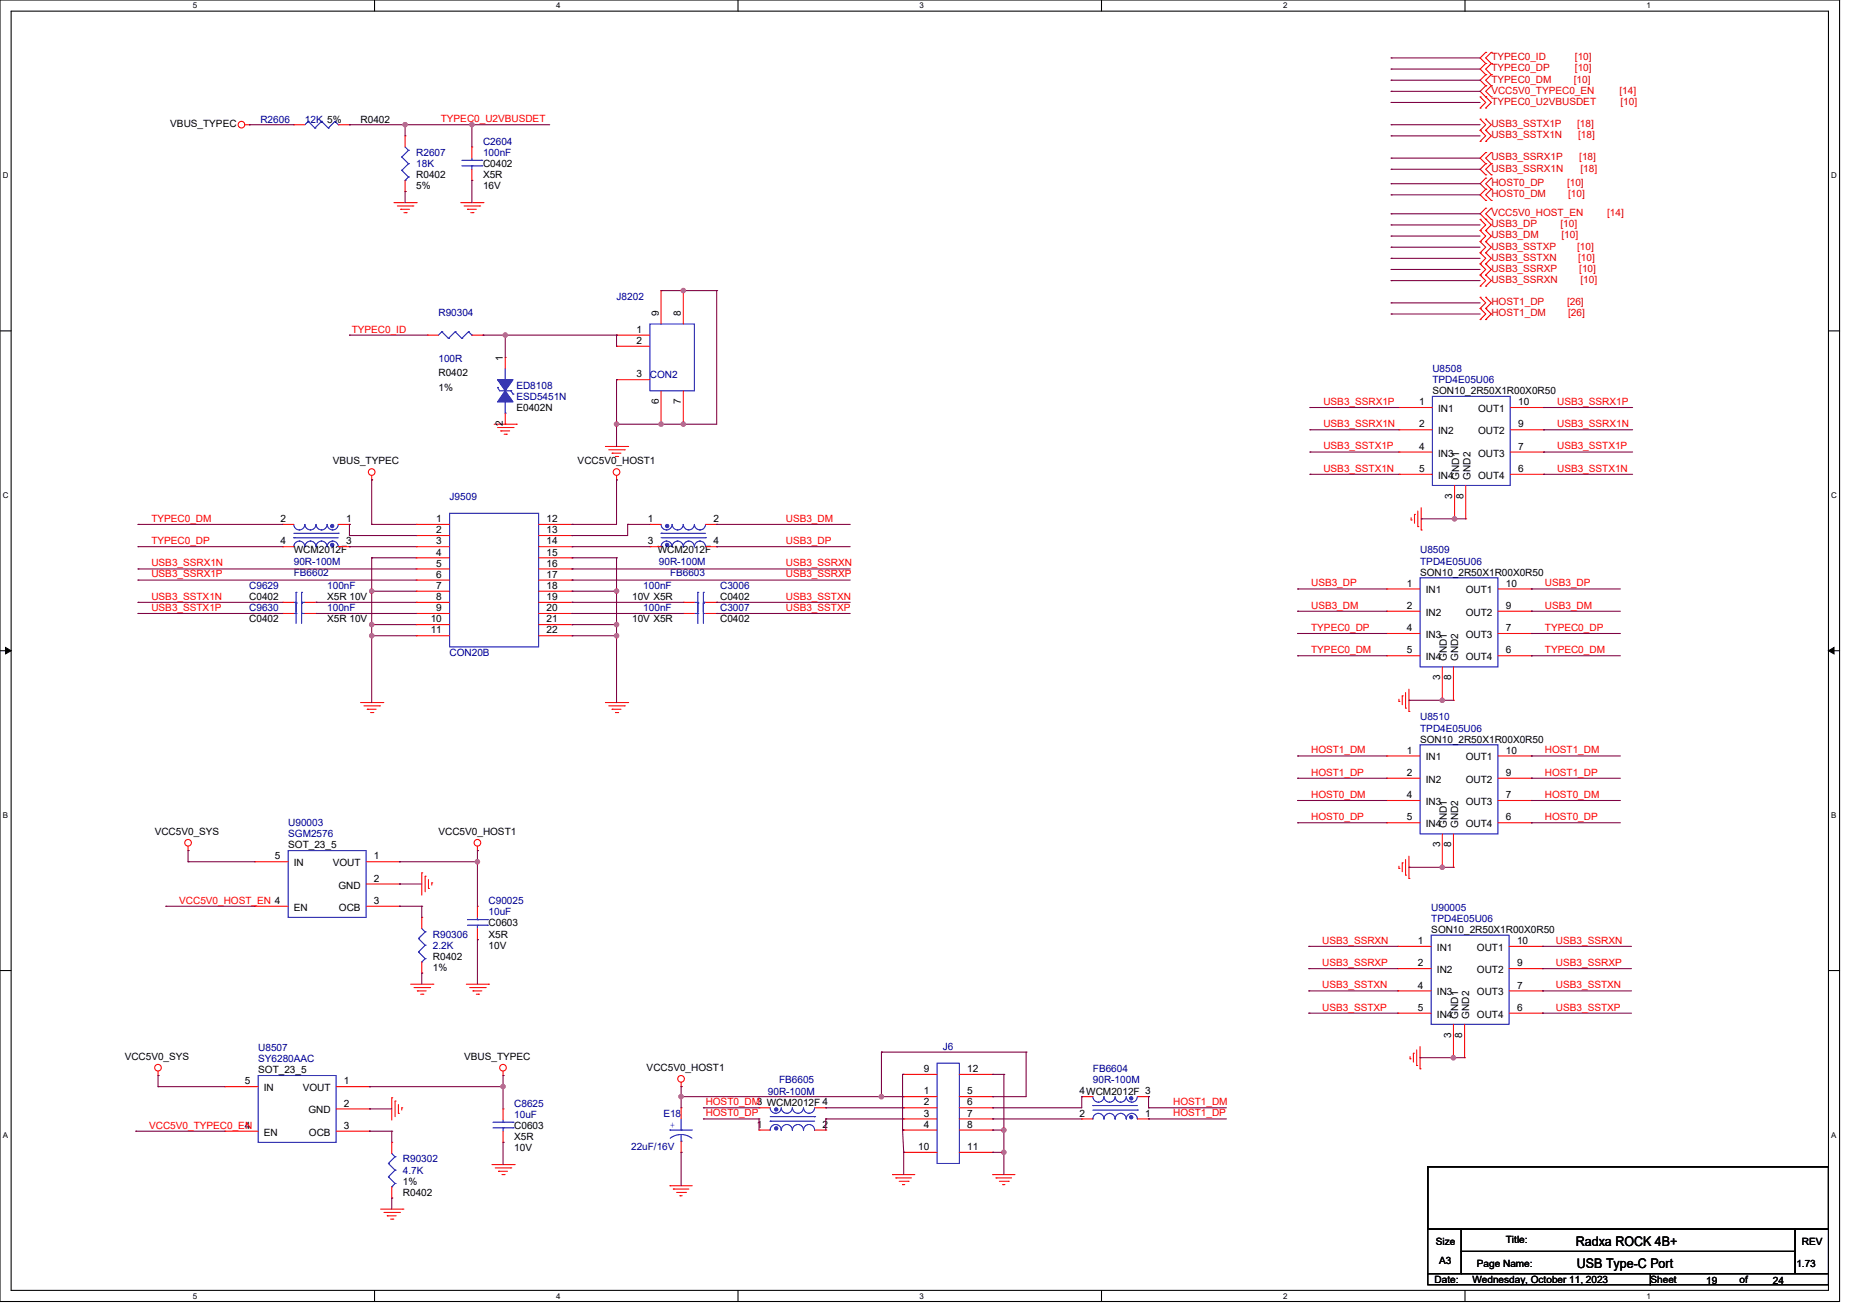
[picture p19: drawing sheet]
<svg xmlns="http://www.w3.org/2000/svg" width="297mm" height="210mm" viewBox="0 0 297 210" stroke-linecap="round" stroke-linejoin="round" font-family="sans-serif">
<defs><g id="words">
<g font-size="2.1">
<text x="251.8" y="198.9">Radxa ROCK 4B+</text>
<text x="251.9" y="202.5">USB Type-C Port</text>
</g>
<g font-size="1.6" fill="#d50000">
<text x="238.3" y="11.4">TYPEC0_DP</text>
<text x="238.3" y="9.6">TYPEC0_ID</text>
<text x="251.6" y="9.6">[10]</text>
<text x="251.6" y="11.4">[10]</text>
<text x="238.3" y="13.2">TYPEC0_DM</text>
<text x="238.3" y="15">VCC5V0_TYPEC0_EN</text>
<text x="238.3" y="16.7">TYPEC0_U2VBUSDET</text>
<text x="251.4" y="13.2">[10]</text>
<text x="258.7" y="15">[14]</text>
<text x="258.9" y="16.7">[10]</text>
<text x="238.3" y="22.1">USB3_SSTX1N</text>
<text x="238.3" y="20.3">USB3_SSTX1P</text>
<text x="252" y="20.3">[18]</text>
<text x="252.1" y="22.1">[18]</text>
<text x="238.3" y="25.6">USB3_SSRX1P</text>
<text x="238.3" y="27.4">USB3_SSRX1N</text>
<text x="238.3" y="29.7">HOST0_DP</text>
<text x="250.4" y="29.7">[10]</text>
<text x="252.3" y="25.6">[18]</text>
<text x="252.5" y="27.4">[18]</text>
<text x="238.3" y="34.5">VCC5V0_HOST_EN</text>
<text x="238.3" y="31.5">HOST0_DM</text>
<text x="250.5" y="31.5">[10]</text>
<text x="256.8" y="34.5">[14]</text>
<text x="238.3" y="41.6">USB3_SSTXN</text>
<text x="238.3" y="39.8">USB3_SSTXP</text>
<text x="238.3" y="38.1">USB3_DM</text>
<text x="238.3" y="36.3">USB3_DP</text>
<text x="249.3" y="36.3">[10]</text>
<text x="249.5" y="38.1">[10]</text>
<text x="252" y="39.8">[10]</text>
<text x="252.1" y="41.6">[10]</text>
<text x="238.3" y="45.2">USB3_SSRXN</text>
<text x="238.3" y="43.4">USB3_SSRXP</text>
<text x="252.3" y="43.4">[10]</text>
<text x="252.5" y="45.2">[10]</text>
<text x="238.3" y="50.5">HOST1_DM</text>
<text x="238.3" y="48.7">HOST1_DP</text>
<text x="250.4" y="48.7">[26]</text>
<text x="250.5" y="50.5">[26]</text>
</g>
<g font-size="1.6">
<text x="27.2" y="20.3">VBUS_TYPEC</text>
<text x="57.6" y="19.6">R0402</text>
<text x="66.5" y="28.5">R0402</text>
<text x="77.2" y="26.7">C0402</text>
<text x="77.2" y="28.5">X5R</text>
<text x="66.5" y="30.2">5%</text>
<text x="77.2" y="30.2">16V</text>
<text x="101.7" y="53.2">1</text>
<text x="105.2" y="50.5" transform="rotate(-90 105.2 50.5)">9</text>
<text x="108.8" y="50.5" transform="rotate(-90 108.8 50.5)">8</text>
<text x="80.3" y="57.6" transform="rotate(-90 80.3 57.6)">1</text>
<text x="101.7" y="54.9">2</text>
<text x="70.1" y="60.1">R0402</text>
<text x="70.1" y="62.4">1%</text>
<text x="82.5" y="65.6">E0402N</text>
<text x="101.7" y="60.3">3</text>
<text x="105.2" y="64.5" transform="rotate(-90 105.2 64.5)">6</text>
<text x="108.8" y="64.5" transform="rotate(-90 108.8 64.5)">7</text>
<text x="226.7" y="64.7">1</text>
<text x="228.9" y="63">SON10_2R50X1R00X0R50</text>
<text x="229.7" y="65.8">IN1</text>
<text x="236.1" y="65.8">OUT1</text>
<text x="242.5" y="64.7">10</text>
<text x="80.3" y="68.1" transform="rotate(-90 80.3 68.1)">2</text>
<text x="226.7" y="68.3">2</text>
<text x="226.7" y="71.8">4</text>
<text x="229.7" y="69.4">IN2</text>
<text x="236.1" y="69.4">OUT2</text>
<text x="242.5" y="71.8">7</text>
<text x="242.5" y="68.3">9</text>
<text x="53.2" y="74.2">VBUS_TYPEC</text>
<text x="92.3" y="74.2">VCC5V0_HOST1</text>
<text x="226.7" y="75.4">5</text>
<text x="229.7" y="72.9">IN3</text>
<text x="229.7" y="76.5">IN4</text>
<text x="233.1" y="76.6" transform="rotate(-90 233.1 76.6)">GND1</text>
<text x="234.9" y="76.6" transform="rotate(-90 234.9 76.6)">GND2</text>
<text x="236.1" y="76.5">OUT4</text>
<text x="236.1" y="72.9">OUT3</text>
<text x="242.5" y="75.4">6</text>
<text x="44.8" y="83.4">2</text>
<text x="55.3" y="83.4">1</text>
<text x="69.7" y="83.4">1</text>
<text x="87.3" y="83.4">12</text>
<text x="103.5" y="83.4">1</text>
<text x="114" y="83.4">2</text>
<text x="232" y="79.7" transform="rotate(-90 232 79.7)">3</text>
<text x="233.8" y="79.7" transform="rotate(-90 233.8 79.7)">8</text>
<text x="44.8" y="86.9">4</text>
<text x="46.9" y="88.4">WCM2012F</text>
<text x="55.3" y="86.9">3</text>
<text x="69.7" y="85.2">2</text>
<text x="69.7" y="86.9">3</text>
<text x="69.7" y="88.7">4</text>
<text x="87.3" y="85.2">13</text>
<text x="87.3" y="86.9">14</text>
<text x="87.3" y="88.7">15</text>
<text x="103.5" y="86.9">3</text>
<text x="105.1" y="88.4">WCM2012F</text>
<text x="114" y="86.9">4</text>
<text x="39.8" y="95.9">C0402</text>
<text x="52.3" y="95.9">X5R 10V</text>
<text x="69.7" y="90.5">5</text>
<text x="69.7" y="92.3">6</text>
<text x="69.7" y="94">7</text>
<text x="69.7" y="95.8">8</text>
<text x="87.3" y="90.5">16</text>
<text x="87.3" y="92.3">17</text>
<text x="87.3" y="94">18</text>
<text x="87.3" y="95.8">19</text>
<text x="101" y="95.9">10V X5R</text>
<text x="115.1" y="95.9">C0402</text>
<text x="224.8" y="93.7">1</text>
<text x="226.9" y="91.9">SON10_2R50X1R00X0R50</text>
<text x="227.8" y="94.8">IN1</text>
<text x="234.2" y="94.8">OUT1</text>
<text x="240.6" y="93.7">10</text>
<text x="39.8" y="99.4">C0402</text>
<text x="52.3" y="99.4">X5R 10V</text>
<text x="68.8" y="99.4">10</text>
<text x="68.8" y="101.2">11</text>
<text x="69.7" y="97.6">9</text>
<text x="87.3" y="97.6">20</text>
<text x="87.3" y="99.4">21</text>
<text x="87.3" y="101.2">22</text>
<text x="101" y="99.4">10V X5R</text>
<text x="115.1" y="99.4">C0402</text>
<text x="224.8" y="97.2">2</text>
<text x="224.8" y="100.8">4</text>
<text x="227.8" y="98.3">IN2</text>
<text x="227.8" y="101.9">IN3</text>
<text x="234.2" y="101.9">OUT3</text>
<text x="234.2" y="98.3">OUT2</text>
<text x="240.6" y="100.8">7</text>
<text x="240.6" y="97.2">9</text>
<text x="224.8" y="104.4">5</text>
<text x="227.8" y="105.4">IN4</text>
<text x="231.2" y="105.6" transform="rotate(-90 231.2 105.6)">GND1</text>
<text x="232.9" y="105.6" transform="rotate(-90 232.9 105.6)">GND2</text>
<text x="234.2" y="105.4">OUT4</text>
<text x="240.6" y="104.4">6</text>
<text x="230.1" y="108.6" transform="rotate(-90 230.1 108.6)">3</text>
<text x="231.8" y="108.6" transform="rotate(-90 231.8 108.6)">8</text>
<text x="226.9" y="118.6">SON10_2R50X1R00X0R50</text>
<text x="224.8" y="120.4">1</text>
<text x="224.8" y="123.9">2</text>
<text x="227.8" y="121.4">IN1</text>
<text x="227.8" y="125">IN2</text>
<text x="234.2" y="125">OUT2</text>
<text x="234.2" y="121.4">OUT1</text>
<text x="240.6" y="123.9">9</text>
<text x="240.6" y="120.4">10</text>
<text x="224.8" y="127.5">4</text>
<text x="224.8" y="131">5</text>
<text x="227.8" y="128.6">IN3</text>
<text x="234.2" y="128.6">OUT3</text>
<text x="240.6" y="131">6</text>
<text x="240.6" y="127.5">7</text>
<text x="24.7" y="133.4">VCC5V0_SYS</text>
<text x="43.9" y="137.2">5</text>
<text x="46.1" y="135.5">SOT_23_5</text>
<text x="59.7" y="137.2">1</text>
<text x="70.1" y="133.4">VCC5V0_HOST1</text>
<text x="227.8" y="132.1">IN4</text>
<text x="230.1" y="135.3" transform="rotate(-90 230.1 135.3)">3</text>
<text x="231.2" y="132.3" transform="rotate(-90 231.2 132.3)">GND1</text>
<text x="231.8" y="135.3" transform="rotate(-90 231.8 135.3)">8</text>
<text x="232.9" y="132.3" transform="rotate(-90 232.9 132.3)">GND2</text>
<text x="234.2" y="132.1">OUT4</text>
<text x="46.9" y="138.3">IN</text>
<text x="53.2" y="138.3">VOUT</text>
<text x="54.1" y="141.9">GND</text>
<text x="59.7" y="140.8">2</text>
<text x="46.9" y="145.4">EN</text>
<text x="54.1" y="145.4">OCB</text>
<text x="59.7" y="144.4">3</text>
<text x="78.1" y="147.9">C0603</text>
<text x="78.1" y="149.7">X5R</text>
<text x="228.7" y="149">SON10_2R50X1R00X0R50</text>
<text x="69.2" y="153.3">R0402</text>
<text x="69.2" y="155.1">1%</text>
<text x="78.1" y="151.5">10V</text>
<text x="226.5" y="150.8">1</text>
<text x="226.5" y="154.3">2</text>
<text x="229.6" y="151.9">IN1</text>
<text x="229.6" y="155.4">IN2</text>
<text x="236" y="155.4">OUT2</text>
<text x="236" y="151.9">OUT1</text>
<text x="242.4" y="154.3">9</text>
<text x="242.4" y="150.8">10</text>
<text x="226.5" y="157.9">4</text>
<text x="226.5" y="161.4">5</text>
<text x="229.6" y="159">IN3</text>
<text x="236" y="159">OUT3</text>
<text x="242.4" y="161.4">6</text>
<text x="242.4" y="157.9">7</text>
<text x="229.6" y="162.5">IN4</text>
<text x="231.8" y="165.7" transform="rotate(-90 231.8 165.7)">3</text>
<text x="232.9" y="162.7" transform="rotate(-90 232.9 162.7)">GND1</text>
<text x="233.6" y="165.7" transform="rotate(-90 233.6 165.7)">8</text>
<text x="234.7" y="162.7" transform="rotate(-90 234.7 162.7)">GND2</text>
<text x="236" y="162.5">OUT4</text>
<text x="19.9" y="169.3">VCC5V0_SYS</text>
<text x="39.1" y="173.2">5</text>
<text x="41.3" y="171.4">SOT_23_5</text>
<text x="55" y="173.2">1</text>
<text x="74.2" y="169.3">VBUS_TYPEC</text>
<text x="103.3" y="171.1">VCC5V0_HOST1</text>
<text x="147.6" y="171.2">9</text>
<text x="154.5" y="171.2">12</text>
<text x="42.1" y="174.3">IN</text>
<text x="48.4" y="174.3">VOUT</text>
<text x="49.3" y="177.8">GND</text>
<text x="55" y="176.7">2</text>
<text x="147.6" y="174.8">1</text>
<text x="147.6" y="176.5">2</text>
<text x="147.6" y="178.3">3</text>
<text x="154.5" y="174.8">5</text>
<text x="154.5" y="176.5">6</text>
<text x="154.5" y="178.3">7</text>
<text x="172.5" y="178.3">2</text>
<text x="172.5" y="174.8">4WCM2012F 3</text>
<text x="183" y="178.3">1</text>
<text x="39.1" y="180.3">4</text>
<text x="42.1" y="181.4">EN</text>
<text x="49.4" y="181.4">OCB</text>
<text x="55" y="180.3">3</text>
<text x="82.2" y="180.3">C0603</text>
<text x="82.2" y="182.1">X5R</text>
<text x="82.2" y="183.9">10V</text>
<text x="120.9" y="180.1">1</text>
<text x="131.4" y="180.1">2</text>
<text x="146.7" y="183.7">10</text>
<text x="147.6" y="180.1">4</text>
<text x="154.5" y="180.1">8</text>
<text x="154.5" y="183.7">11</text>
<text x="64.4" y="191">R0402</text>
<text x="64.4" y="189.2">1%</text>
<text x="229.4" y="198.8">Size</text>
<text x="229.9" y="201.8">A3</text>
<text x="236" y="202.4">Page Name:</text>
<text x="240.6" y="198.4">Title:</text>
<text x="287" y="202.4">1.73</text>
<text x="287.9" y="198.8">REV</text>
<text x="229.2" y="204.8">Date:</text>
<text x="235.2" y="204.8">Wednesday, October 11, 2023</text>
<text x="263.7" y="204.8">Sheet</text>
<text x="272.6" y="205">19</text>
<text x="277.9" y="204.8">of</text>
<text x="283.3" y="205">24</text>
</g>
<g font-size="1.6" fill="#000080">
<text x="41.6" y="19.6">R2606</text>
<text x="48.7" y="19.6">12K 5%</text>
<text x="77.2" y="23.1">C2604</text>
<text x="66.5" y="24.9">R2607</text>
<text x="66.5" y="26.7">18K</text>
<text x="77.2" y="24.9">100nF</text>
<text x="98.5" y="47.8">J8202</text>
<text x="70.1" y="50.5">R90304</text>
<text x="70.1" y="57.8">100R</text>
<text x="228.9" y="59.4">U8508</text>
<text x="82.5" y="62.1">ED8108</text>
<text x="82.5" y="63.9">ESD5451N</text>
<text x="103.8" y="60.3">CON2</text>
<text x="228.9" y="61.2">TPD4E05U06</text>
<text x="71.8" y="79.9">J9509</text>
<text x="226.9" y="88.4">U8509</text>
<text x="39.8" y="94.1">C9629</text>
<text x="46.9" y="91.9">FB6602</text>
<text x="46.9" y="90.2">90R-100M</text>
<text x="52.3" y="94.1">100nF</text>
<text x="102.8" y="94.1">100nF</text>
<text x="105.3" y="90.2">90R-100M</text>
<text x="107" y="91.9">FB6603</text>
<text x="115.1" y="94.1">C3006</text>
<text x="226.9" y="90.2">TPD4E05U06</text>
<text x="39.8" y="97.6">C9630</text>
<text x="52.3" y="97.6">100nF</text>
<text x="102.8" y="97.6">100nF</text>
<text x="115.1" y="97.6">C3007</text>
<text x="71.8" y="104.7">CON20B</text>
<text x="226.9" y="115.1">U8510</text>
<text x="226.9" y="116.8">TPD4E05U06</text>
<text x="46.1" y="131.9">U90003</text>
<text x="46.1" y="133.7">SGM2576</text>
<text x="78.1" y="144.4">C90025</text>
<text x="78.1" y="146.2">10uF</text>
<text x="228.7" y="145.5">U90005</text>
<text x="228.7" y="147.2">TPD4E05U06</text>
<text x="41.3" y="167.9">U8507</text>
<text x="150.6" y="167.7">J6</text>
<text x="41.3" y="169.6">SY6280AAC</text>
<text x="124.5" y="173">FB6605</text>
<text x="174.6" y="171.2">FB6604</text>
<text x="174.6" y="173">90R-100M</text>
<text x="82.2" y="176.8">C8625</text>
<text x="82.2" y="178.5">10uF</text>
<text x="106" y="178.4">E18</text>
<text x="122.7" y="174.8">90R-100M</text>
<text x="64.4" y="185.6">R90302</text>
<text x="100.8" y="183.7">22uF/16V</text>
<text x="64.4" y="187.4">4.7K</text>
</g>
<g font-size="1.6" fill="#f00">
<text x="70.4" y="19.5">TYPEC0_U2VBUSDET</text>
<text x="56.2" y="53.1">TYPEC0_ID</text>
<text x="211.4" y="64.7">USB3_SSRX1P</text>
<text x="248.8" y="64.7">USB3_SSRX1P</text>
<text x="211.4" y="68.2">USB3_SSRX1N</text>
<text x="211.4" y="71.8">USB3_SSTX1P</text>
<text x="248.8" y="68.2">USB3_SSRX1N</text>
<text x="248.8" y="71.8">USB3_SSTX1P</text>
<text x="211.4" y="75.3">USB3_SSTX1N</text>
<text x="248.8" y="75.3">USB3_SSTX1N</text>
<text x="24.2" y="83.3">TYPEC0_DM</text>
<text x="125.5" y="83.3">USB3_DM</text>
<text x="24.2" y="86.9">TYPEC0_DP</text>
<text x="125.5" y="86.9">USB3_DP</text>
<text x="24.2" y="90.4">USB3_SSRX1N</text>
<text x="24.2" y="92.2">USB3_SSRX1P</text>
<text x="24.2" y="95.8">USB3_SSTX1N</text>
<text x="125.5" y="90.4">USB3_SSRXN</text>
<text x="125.5" y="92.2">USB3_SSRXP</text>
<text x="125.5" y="95.8">USB3_SSTXN</text>
<text x="209.5" y="93.6">USB3_DP</text>
<text x="246.8" y="93.6">USB3_DP</text>
<text x="24.2" y="97.6">USB3_SSTX1P</text>
<text x="125.5" y="97.6">USB3_SSTXP</text>
<text x="209.5" y="97.2">USB3_DM</text>
<text x="209.5" y="100.8">TYPEC0_DP</text>
<text x="246.8" y="97.2">USB3_DM</text>
<text x="246.8" y="100.8">TYPEC0_DP</text>
<text x="209.5" y="104.3">TYPEC0_DM</text>
<text x="246.8" y="104.3">TYPEC0_DM</text>
<text x="209.5" y="123.9">HOST1_DP</text>
<text x="209.5" y="120.3">HOST1_DM</text>
<text x="246.8" y="123.9">HOST1_DP</text>
<text x="246.8" y="120.3">HOST1_DM</text>
<text x="209.5" y="127.4">HOST0_DM</text>
<text x="209.5" y="131">HOST0_DP</text>
<text x="246.8" y="127.4">HOST0_DM</text>
<text x="246.8" y="131">HOST0_DP</text>
<text x="28.6" y="144.3">VCC5V0_HOST_EN 4</text>
<text x="211.3" y="154.3">USB3_SSRXP</text>
<text x="211.3" y="150.7">USB3_SSRXN</text>
<text x="248.6" y="154.3">USB3_SSRXP</text>
<text x="248.6" y="150.7">USB3_SSRXN</text>
<text x="211.3" y="157.8">USB3_SSTXN</text>
<text x="211.3" y="161.4">USB3_SSTXP</text>
<text x="248.6" y="157.8">USB3_SSTXN</text>
<text x="248.6" y="161.4">USB3_SSTXP</text>
<text x="112.7" y="176.5">HOST0_DM3 WCM2012F 4</text>
<text x="112.7" y="178.3">HOST0_DP</text>
<text x="187.4" y="176.5">HOST1_DM</text>
<text x="187.4" y="178.3">HOST1_DP</text>
<text x="23.8" y="180.2">VCC5V0_TYPEC0_EN</text>
</g>
<g font-size="1.6" fill="#00007f">
<text x="69.2" y="149.7">R90306</text>
<text x="69.2" y="151.5">2.2K</text>
</g>
<text font-size="1.6" fill="#00f" x="107" y="180.1">+</text>
<g font-size="1.3">
<text x="30.8" y="1.3">5</text>
<text x="88.9" y="1.3">4</text>
<text x="146.9" y="1.3">3</text>
<text x="205" y="1.3">2</text>
<text x="263.1" y="1.3">1</text>
<text x=".4" y="28.5">D</text>
<text x="292.5" y="28.5">D</text>
<text x=".4" y="79.5">C</text>
<text x="292.5" y="79.5">C</text>
<text x=".4" y="130.6">B</text>
<text x="292.5" y="130.6">B</text>
<text x=".4" y="181.7">A</text>
<text x="292.5" y="181.7">A</text>
<text x="30.8" y="207.4">5</text>
<text x="88.9" y="207.4">4</text>
<text x="146.9" y="207.4">3</text>
<text x="205" y="207.4">2</text>
<text x="263.1" y="207.4">1</text>
</g>
</g></defs>
<path d="M0 0h293.9v207.8h-293.9zM1.8 1.8h290.3v204.3h-290.3z" fill="none" stroke="#000" stroke-width=".17"/>
<g fill="#fff">
<path d="M30.8 .2h.7v1.4h-.7z"/>
<path d="M30.8 206.2h.7v1.5h-.7z"/>
</g>
<path d="M59.8 0v1.8M59.8 206.1v1.7" fill="none" stroke="#000" stroke-width=".17"/>
<g fill="#fff">
<path d="M88.9 .2h.7v1.4h-.7z"/>
<path d="M88.9 206.2h.7v1.5h-.7z"/>
</g>
<path d="M117.9 0v1.8M117.9 206.1v1.7" fill="none" stroke="#000" stroke-width=".17"/>
<g fill="#fff">
<path d="M146.9 .2h.7v1.4h-.7z"/>
<path d="M146.9 206.2h.7v1.5h-.7z"/>
</g>
<path d="M176 0v1.8M176 206.1v1.7" fill="none" stroke="#000" stroke-width=".17"/>
<g fill="#fff">
<path d="M205 .2h.7v1.4h-.7z"/>
<path d="M205 206.2h.7v1.5h-.7z"/>
</g>
<path d="M234.1 0v1.8M234.1 206.1v1.7" fill="none" stroke="#000" stroke-width=".17"/>
<g fill="#fff">
<path d="M263.1 .2h.7v1.4h-.7z"/>
<path d="M263.1 206.2h.7v1.5h-.7z"/>
<path d="M.4 27.3h1v1.4h-1z"/>
<path d="M292.6 27.3h.9v1.4h-.9z"/>
<path d="M.4 78.4h1v1.4h-1z"/>
<path d="M292.6 78.4h.9v1.4h-.9z"/>
</g>
<path d="M0 52.8h1.8M292.1 52.8h1.8" fill="none" stroke="#000" stroke-width=".17"/>
<g fill="#fff">
<path d="M.4 129.4h.9v1.5h-.9z"/>
<path d="M292.6 129.4h.8v1.5h-.8z"/>
</g>
<path d="M0 103.9h1.8M292.1 103.9h1.8" fill="none" stroke="#000" stroke-width=".17"/>
<path d="M.9 103.4l.9 .5-.9 .5zM292.1 103.9l.9-.5v1z" fill="#000" stroke="#000" stroke-width=".16"/>
<g fill="#fff">
<path d="M.4 180.5h.9v1.4h-.9z"/>
<path d="M292.6 180.5h.8v1.4h-.8z"/>
</g>
<path d="M0 155h1.8M292.1 155h1.8M228.1 186.3h64v10h-64zM228.1 196.3h5.3v7.1h-5.3zM233.4 196.3h53.4v3.5h-53.4zM233.4 199.8h53.4v3.6h-53.4zM286.8 196.3h5.3v7.1h-5.3zM228.1 203.4h35.6v1.8h-35.6zM263.7 203.4h28.4v1.8h-28.4z" fill="none" stroke="#000" stroke-width=".17"/>
<g fill="none" stroke="#f00" stroke-width=".17">
<path d="M39.1 19.9h.7M39.8 19.9h.1M46.9 19.9h.1M46.9 19.9h1.8M54 19.9h1.8M55.8 19.9h.1M62.9 32.4h3.6M63.5 32.9h2.5M64 33.4h.1M64 33.4h1.4M64.5 34h.4M64.7 21.7h.1"/>
<path d="M64.7 30.6h.1M64.7 21.7v1.8M64.7 28.8v1.8M64.9 34h.1M66 32.9h.1M66.5 32.4h.1M73.6 32.4h3.6M74.1 32.9h2.5M74.7 33.4h.1M74.7 33.4h1.4M75.2 34h.4M75.4 23.5h.1"/>
<path d="M75.4 28.8h.1M75.4 23.5v1.8M75.4 27v1.8M75.6 34h.1M76.6 32.9h.1M77.2 32.4h.1M68.3 53.5h.1M68.3 53.5h1.8M75.4 53.5h1.8M77.2 53.5h.1M80.7 57.1h.1M80.7 57.1v1.8"/>
<path d="M98.5 53.5h.1M98.5 55.3h.1M98.5 53.5h5.3M98.5 55.3h5.3M105.6 46.4h.1M105.6 46.4v5.3M109.2 46.4h.1M109.2 46.4v5.3M59.4 76.6h.1M59.4 75.9v.7M78.9 67.7h3.6M79.5 68.3h2.5"/>
<path d="M80 68.8h.1M80 68.8h1.4M80.5 69.3h.4M80.7 67.7h.1M80.7 66v1.7M80.9 69.3h.1M82 68.3h.1M82.5 67.7h.1M96.7 71.3h3.6M97.3 71.8h2.4M97.8 72.4h.1M97.8 72.4h1.4"/>
<path d="M98.3 72.9h.4M98.5 76.6h.1M98.5 60.6h.1M98.5 75.9v.7M98.5 60.6h5.3M98.7 72.9h.1M99.7 71.8h.1M100.3 71.3h.1M105.6 67.7h.1M105.6 62.4v5.3M109.2 67.7h.1M109.2 62.4v5.3"/>
<path d="M223.5 65.1h.1M223.5 68.6h.1M223.5 72.2h.1M223.5 75.7h.1M223.5 65.1h5.3M223.5 68.6h5.3M223.5 72.2h5.3M223.5 75.7h5.3M232.4 77.5v5.4M234.2 77.5v5.4M241.3 65.1h5.3M241.3 68.6h5.3"/>
<path d="M241.3 72.2h5.3M241.3 75.7h5.3M246.6 75.7h.1M246.6 72.2h.1M246.6 68.6h.1M246.6 65.1h.1M45.2 98h.1M45.2 96.2h.1M45.2 83.7h.1M45.2 87.3h.1M45.2 83.7h1.7M45.2 87.3h1.7"/>
<path d="M45.2 96.2h1.7M45.2 98h1.7M48.7 96.2h1.8M48.7 98h1.8M50.5 98h.1M50.5 96.2h.1M54 83.7h1.8M54 87.3h1.8M55.8 83.7h.1M55.8 87.3h.1M66.5 83.7h.1M66.5 85.5h.1"/>
<path d="M66.5 87.3h.1M66.5 89.1h.1M66.5 90.9h.1M66.5 92.6h.1M66.5 94.4h.1M66.5 96.2h.1M66.5 98h.1M66.5 99.7h.1M66.5 83.7h5.3M66.5 87.3h5.3M66.5 85.5h5.3M66.5 89.1h5.3"/>
<path d="M66.5 90.9h5.3M66.5 92.6h5.3M66.5 94.4h5.3M66.5 96.2h5.3M66.5 98h5.3M66.5 99.7h5.3M86.1 83.7h5.3M86.1 87.3h5.3M86.1 85.5h5.3M86.1 89.1h5.3M86.1 90.9h5.3M86.1 92.6h5.3"/>
<path d="M86.1 94.4h5.3M86.1 96.2h5.3M86.1 98h5.3M86.1 99.7h5.3M91.4 83.7h.1M91.4 85.5h.1M91.4 87.3h.1M91.4 89.1h.1M91.4 90.9h.1M91.4 92.6h.1M91.4 94.4h.1M91.4 96.2h.1"/>
<path d="M91.4 98h.1M91.4 99.7h.1M103.8 83.7h.1M103.8 87.3h.1M103.8 83.7h1.8M103.8 87.3h1.8M109.2 98h.1M109.2 96.2h.1M109.2 96.2h1.7M109.2 98h1.7M112.7 83.7h1.8M112.7 87.3h1.8"/>
<path d="M112.7 96.2h1.8M112.7 98h1.8M114.5 83.7h.1M114.5 87.3h.1M114.5 98h.1M114.5 96.2h.1M221.5 94.1h.1M221.5 97.6h.1M221.5 94.1h5.4M221.5 97.6h5.4M225.4 83h.1M225.4 82.7v.3"/>
<path d="M226 82.1h.1M226 82.1v1.5M226.5 84.1h.1M226.5 81.6v2.5M227.1 84.6h.1M227.1 81.1v3.5M232.4 82.9h.1M234.2 82.9h.1M239.3 94.1h5.4M239.3 97.6h5.4M244.7 97.6h.1M244.7 94.1h.1"/>
<path d="M57.6 112.2h3.6M58.1 112.7h2.5M58.7 113.3h.1M58.7 113.3h1.4M59.2 113.8h.4M59.6 113.8h.1M60.6 112.7h.1M61.2 112.2h.1M66.5 101.5h.1M66.5 101.5h5.3M86.1 101.5h5.3M91.4 101.5h.1"/>
<path d="M96.7 112.2h3.6M97.3 112.7h2.4M97.8 113.3h.1M97.8 113.3h1.4M98.3 113.8h.4M98.7 113.8h.1M99.7 112.7h.1M100.3 112.2h.1M221.5 101.2h.1M221.5 104.7h.1M221.5 101.2h5.4M221.5 104.7h5.4"/>
<path d="M223.5 112h.1M223.5 111.7v.3M224 111.1h.1M224 111.1v1.4M224.6 113.1h.1M224.6 110.6v2.5M225.1 113.6h.1M225.1 110.1v3.5M230.4 111.8h.1M230.4 106.5v5.3M232.2 111.8h.1M232.2 106.5v5.3"/>
<path d="M239.3 101.2h5.4M239.3 104.7h5.4M244.7 104.7h.1M244.7 101.2h.1M30 135.8h.1M30 135.1v.7M40.7 137.6h.1M40.7 137.6h5.3M58.5 137.6h5.3M63.8 137.6h.1M67.4 139.4h.1M67.4 139.4v3.6"/>
<path d="M67.9 139.9h.1M67.9 139.9v2.5M76.3 135.8h.1M76.3 135.1v.7M221.5 120.7h.1M221.5 124.3h.1M221.5 127.8h.1M221.5 131.4h.1M221.5 120.7h5.4M221.5 124.3h5.4M221.5 127.8h5.4M221.5 131.4h5.4"/>
<path d="M223.5 138.7h.1M223.5 138.3v.4M224 137.8h.1M224 137.8v1.4M224.6 139.8h.1M224.6 137.3v2.5M225.1 136.7v3.6M230.4 138.5h.1M230.4 133.2v5.3M232.2 138.5h.1M232.2 133.2v5.3M239.3 120.7h5.4"/>
<path d="M239.3 124.3h5.4M239.3 127.8h5.4M239.3 131.4h5.4M244.7 131.4h.1M244.7 127.8h.1M244.7 124.3h.1M244.7 120.7h.1M40.7 144.7h.1M40.7 144.7h5.3M58.5 144.7h5.3M58.5 141.2h5.3M63.8 144.7h.1"/>
<path d="M63.8 141.2h.1M65.6 157.2h3.6M66.1 157.7h2.5M66.7 158.2h.1M66.7 158.2h1.4M67.2 158.8h.4M67.4 146.5h.1M67.4 155.4h.1M67.4 146.5v1.8M67.4 153.6v1.8M67.6 158.8h.1M68.5 141.9h.1"/>
<path d="M68.5 140.5v1.4M68.6 157.7h.1M69 141h.1M69 141v.4M69.2 157.2h.1M74.5 157.2h3.6M75 157.7h2.5M75.6 158.2h.1M75.6 158.2h1.4M76.1 158.8h.4M76.3 144.7h.1M76.3 150.1h.1"/>
<path d="M76.3 144.7v1.8M76.3 148.3v1.8M76.5 158.8h.1M77.5 157.7h.1M78.1 157.2h.1M223.3 151.1h.1M223.3 154.7h.1M223.3 158.2h.1M223.3 158.2h5.4M223.3 151.1h5.4M223.3 154.7h5.4M225.1 140.3h.1"/>
<path d="M241.1 158.2h5.3M241.1 151.1h5.3M241.1 154.7h5.3M246.4 158.2h.1M246.4 154.7h.1M246.4 151.1h.1M25.3 171.8h.1M25.3 171v.8M35.9 173.5h.1M35.9 173.5h5.4M53.7 177.1h5.3M53.7 173.5h5.3"/>
<path d="M59 177.1h.1M59 173.5h.1M62.6 175.3h.1M62.6 175.3v3.6M63.1 175.8h.1M63.1 175.8v2.5M63.6 177.8h.1M63.6 176.4v1.4M64.2 176.9h.1M64.2 176.9v.4M80.4 171.8h.1M80.4 177.1h.1"/>
<path d="M80.4 171v.8M80.4 177.1v1.8M108.8 173.5h.1M108.8 176.9h.1M108.8 172.8v.7M108.8 176.9v1.8M121.3 176.9h.1M121.3 176.9h1.7M130.2 176.9h1.7M131.9 176.9h.1M144.4 175.1h.1M144.4 176.9h.1"/>
<path d="M144.4 178.7h.1M144.4 171.6h.1M144.4 175.1h5.3M144.4 176.9h5.3M144.4 178.7h5.3M144.4 171.6h5.3M153.3 175.1h5.3M153.3 176.9h5.3M153.3 178.7h5.3M153.3 171.6h5.3M158.6 175.1h.1M158.6 176.9h.1"/>
<path d="M158.6 178.7h.1M158.6 171.6h.1M172.8 178.7h.1M172.8 175.1h.1M172.8 175.1h1.8M172.8 178.7h1.8M181.7 175.1h1.8M181.7 178.7h1.8M183.5 178.7h.1M183.5 175.1h.1M223.3 161.8h.1M223.3 161.8h5.4"/>
<path d="M225.3 169.1h.1M225.3 168.7v.4M225.8 168.2h.1M225.8 168.2v1.4M226.3 170.2h.1M226.3 167.7v2.5M226.9 170.7h.1M226.9 167.1v3.6M232.2 168.9h.1M232.2 163.6v5.3M234 168.9h.1M234 163.6v5.3"/>
<path d="M241.1 161.8h5.3M246.4 161.8h.1M35.9 180.6h.1M35.9 180.6h5.4M53.7 180.6h5.3M59 180.6h.1M60.8 193.1h3.6M61.3 193.6h2.5M61.9 194.2h.1M61.9 194.2h1.4M62.4 194.7h.4M62.6 182.4h.1"/>
<path d="M62.6 191.3h.1M62.6 182.4v1.8M62.6 189.5v1.8M62.8 194.7h.1M63.8 193.6h.1M64.4 193.1h.1M78.6 186h3.5M79.1 186.5h2.5M79.7 187.1h.1M79.7 187.1h1.4M80.2 187.6h.3M80.4 182.4h.1"/>
<path d="M80.4 180.6v1.8M80.5 187.6h.1M81.6 186.5h.1M82.1 186h.1M107 189.4h.1M107 189.4h3.6M107.6 189.9h.1M107.6 189.9h2.5M108.1 190.4h1.4M108.6 191h.1M108.6 191h.4M108.8 184h.1"/>
<path d="M108.8 182.2v1.8M109.5 190.4h.1M121.3 180.5h.1M121.3 180.5h1.7M130.2 180.5h1.7M131.9 180.5h.1M142.6 187.6h.1M142.6 187.6h3.6M143.1 188.1h.1M143.1 188.1h2.5M143.7 188.6h1.4M144.2 189.2h.1"/>
<path d="M144.2 189.2h.3M144.4 180.5h.1M144.4 184h.1M144.4 180.5h5.3M144.4 184h5.3M145.1 188.6h.1M153.3 180.5h5.3M153.3 184h5.3M158.6 187.6h.1M158.6 180.5h.1M158.6 184h.1M158.6 187.6h3.6"/>
<path d="M159.1 188.1h.1M159.1 188.1h2.5M159.7 188.6h1.4M160.2 189.2h.1M160.2 189.2h.3M161.1 188.6h.1"/>
<circle cx="38.6" cy="19.9" r=".53"/>
<circle cx="59.4" cy="75.4" r=".53"/>
<circle cx="98.5" cy="75.4" r=".53"/>
<circle cx="30" cy="134.6" r=".53"/>
<circle cx="76.3" cy="134.6" r=".53"/>
<circle cx="25.2" cy="170.5" r=".53"/>
<circle cx="80.4" cy="170.5" r=".53"/>
<circle cx="108.8" cy="172.3" r=".53"/>
</g>
<g fill="none" stroke="#d50000" stroke-width=".17">
<path d="M236.5 17.3h.1M236.5 15.5h.1M236.5 19h.1M236.5 15.5l.9 .9-.9 .9M236.5 19l.9 .9-.9 .9M237.4 10.1h.1M237.4 11.9h.1M237.4 13.7h.1M237.4 15.5h.1M237.4 17.3h.1M237.4 8.4h.1M237.4 19h.1"/>
<path d="M237.4 10.1l-.9 .9 .9 .9M237.4 11.9l-.9 .9 .9 .9M237.4 13.7l-.9 .9 1.8 1.8-.9 .9M237.4 8.4l-.9 .9 .9 .8M237.4 19l.9 .9-.9 .9M238.3 11.9h.1M238.3 10.1h.1M238.3 13.7h.1M238.3 15.5h.1M238.3 8.4h.1M238.3 10.1l-.9 .9 .9 .9M238.3 11.9l-.9 .9 .9 .9"/>
<path d="M238.3 13.7l-.9 .9 .9 .9M238.3 8.4l-.9 .9 .9 .8M236.5 22.6h.1M236.5 20.8h.1M236.5 38.6h.1M236.5 36.8h.1M236.5 35h.1M236.5 20.8l.9 .9-.9 .9M236.5 38.6l.9 .9-.9 .9M236.5 36.8l.9 .9-.9 .9M236.5 35l.9 .9-.9 .9M237.4 22.6h.1"/>
<path d="M237.4 20.8h.1M237.4 24.4h.1M237.4 26.1h.1M237.4 27.9h.1M237.4 38.6h.1M237.4 36.8h.1M237.4 35h.1M237.4 33.3h.1M237.4 28.4h.1M237.4 30.2h.1M237.4 32h.1M237.4 20.8l.9 .9-.9 .9"/>
<path d="M237.4 24.4l-.9 .9 .9 .8M237.4 26.1l-.9 .9 .9 .9M237.4 38.6l.9 .9-.9 .9M237.4 36.8l.9 .9-.9 .9M237.4 33.3l-.9 .8 1.8 1.8-.9 .9M237.4 28.4l-.9 .9 .9 .9M237.4 30.2l-.9 .9 .9 .9M238.3 26.1h.1M238.3 24.4h.1M238.3 27.9h.1M238.3 35h.1M238.3 33.3h.1"/>
<path d="M238.3 30.2h.1M238.3 28.4h.1M238.3 32h.1M238.3 24.4l-.9 .9 .9 .8M238.3 26.1l-.9 .9 .9 .9M238.3 33.3l-.9 .8 .9 .9M238.3 28.4l-.9 .9 .9 .9M238.3 30.2l-.9 .9 .9 .9M236.5 45.7h.1M236.5 43.9h.1M236.5 42.1h.1M236.5 40.4h.1"/>
<path d="M236.5 51h.1M236.5 49.3h.1M236.5 47.5h.1M236.5 43.9l.9 .9-.9 .9M236.5 42.1l.9 .9-.9 .9M236.5 40.4l.9 .9-.9 .8M236.5 49.3l.9 .8-.9 .9M236.5 47.5l.9 .9-.9 .9M237.4 45.7h.1M237.4 43.9h.1M237.4 42.1h.1M237.4 40.4h.1"/>
<path d="M237.4 51h.1M237.4 49.3h.1M237.4 47.5h.1M237.4 43.9l.9 .9-.9 .9M237.4 42.1l.9 .9-.9 .9M237.4 40.4l.9 .9-.9 .8M237.4 49.3l.9 .8-.9 .9M237.4 47.5l.9 .9-.9 .9"/>
</g>
<g fill="none" stroke="#00f" stroke-width=".17">
<path d="M49.3 19.4h.1M49.3 19.4l-.6 .5M49.3 19.4l1 1M51.4 19.4h.1M51.4 19.4l-1.1 1M51.4 19.4l1.1 1M53.5 19.4h.1M53.5 19.4l-1 1M53.5 19.4l.5 .5M54 19.9h.1M50.3 20.4h.1M52.5 20.4h.1"/>
<path d="M64.2 25.1h.1M64.2 27.2h.1M64.2 25.1l1.1 1M64.2 27.2l1.1 1.1M64.7 28.8h.1M64.7 23.5l.6 .5M65.3 24h.1M65.3 26.1h.1M65.3 28.3h.1M65.3 24l-1.1 1.1M65.3 26.1l-1.1 1.1M65.3 28.3l-.6 .5"/>
<path d="M73.8 26.5h3.2M73.8 25.6h3.2M75.4 25.6h.1M75.4 26.5h.1M75.4 25.3v.3M75.4 26.5v.5M77 26.5h.1M77 25.6h.1M70.6 53h.1M70.6 53l-.5 .5M70.6 53l1 1.1M71.6 54.1h.1"/>
<path d="M72.7 53h.1M72.7 53l-1.1 1.1M72.7 53l1.1 1.1M73.8 54.1h.1M74.9 53h.1M74.9 53l-1.1 1.1M74.9 53l.5 .5M75.4 53.5h.1M80.7 58.9v1.7M103.8 51.7h7.1v10.7h-7.1zM79.5 61.9h.1M79.5 61.9l.3 .5h1.8"/>
<path d="M80.7 60.6h.1M80.7 66h.1M80.7 64.2v1.8M81.6 62.4h.1M81.6 62.4l.4 .5M82 62.9h.1M228.8 63.3h12.5v14.2h-12.5zM46.9 87.3a.88 .88 0 0 1 .9-.9 .88 .88 0 0 1 .9 .9M46.9 83.7a.88 .88 0 0 0 .9 .9 .88 .88 0 0 0 .9-.9M46.9 85.9h.1M46.9 85.9h7.1M46.9 85.2h7.1"/>
<path d="M46.9 98h.4M46.9 96.2h.4M47.3 98h.1M47.3 96.4h.1M47.3 96.2h.1M47.3 94.6h.1M47.3 94.6v5M48.2 96.4h.1M48.2 98h.1M48.2 94.6h.1M48.2 96.2h.1M48.2 98h.5"/>
<path d="M48.2 94.6v5M48.2 96.2h.5M48.7 87.3a.88 .88 0 0 1 .9-.9 .88 .88 0 0 1 .9 .9 .88 .88 0 0 1 .9-.9 .88 .88 0 0 1 .9 .9M48.7 83.7a.88 .88 0 0 0 .9 .9 .9 .9 0 0 0 .9-.9 .88 .88 0 0 0 .9 .9 .88 .88 0 0 0 .9-.9M52.3 87.3a.88 .88 0 0 1 .9-.9 .88 .88 0 0 1 .8 .9M52.3 83.7a.88 .88 0 0 0 .9 .9 .88 .88 0 0 0 .8-.9M54 85.2h.1M71.8 82h14.3v21.3h-14.3zM105.6 87.3a.88 .88 0 0 1 .9-.9 .88 .88 0 0 1 .9 .9M105.6 83.7a.88 .88 0 0 0 .9 .9 .88 .88 0 0 0 .9-.9M105.6 85.2h.1M105.6 85.9h7.1"/>
<path d="M105.6 85.2h7.1M107.4 87.3a.88 .88 0 0 1 .9-.9 .88 .88 0 0 1 .9 .9 .88 .88 0 0 1 .9-.9 .88 .88 0 0 1 .8 .9M107.4 83.7a.88 .88 0 0 0 .9 .9 .88 .88 0 0 0 .9-.9 .9 .9 0 0 0 .9 .9 .88 .88 0 0 0 .8-.9M110.9 87.3a.88 .88 0 0 1 .9-.9 .88 .88 0 0 1 .9 .9M110.9 83.7a.88 .88 0 0 0 .9 .9 .88 .88 0 0 0 .9-.9M110.9 98h.6M110.9 96.2h.6M111.5 96.4h.1M111.5 98h.1M111.5 94.6h.1M111.5 96.2h.1M111.5 94.6v5"/>
<path d="M112.4 98h.1M112.4 96.4h.1M112.4 96.2h.1M112.4 94.6h.1M112.4 98h.3M112.4 94.6v5M112.4 96.2h.3M112.7 85.9h.1M226.9 92.3h12.4v14.2h-12.4zM226.9 118.9h12.4v14.3h-12.4zM46 135.8h12.5v10.7h-12.5zM66.9 149.9h.1"/>
<path d="M66.9 152h.1M66.9 149.9l1 1.1M66.9 152l1 1.1M67.4 153.6h.1M67.4 148.3l.5 .5M67.9 148.8h.1M67.9 151h.1M67.9 153.1h.1M67.9 148.8l-1 1.1M67.9 151l-1 1M67.9 153.1l-.5 .5M74.7 147.8h3.2"/>
<path d="M74.7 146.9h3.2M76.3 146.9h.1M76.3 147.8h.1M76.3 146.5v.4M76.3 147.8v.5M77.9 147.8h.1M77.9 146.9h.1M228.7 149.4h12.4v14.2h-12.4zM41.3 171.8h12.4v10.6h-12.4zM78.8 179.2h3.2M80.4 179.2h.1M80.4 178.9v.3"/>
<path d="M82 179.2h.1M108.8 178.7v1.8M123 176.9a.88 .88 0 0 0 .9 .9 .88 .88 0 0 0 .9-.9 .9 .9 0 0 0 .9 .9 .88 .88 0 0 0 .9-.9M123 179.1h.1M123 178.3h7.2M123 179.1h7.2M126.6 176.9a.88 .88 0 0 0 .9 .9 .9 .9 0 0 0 .9-.9 .88 .88 0 0 0 .9 .9 .88 .88 0 0 0 .8-.9M130.2 178.3h.1M149.7 169.8h3.6v16h-3.6zM174.6 175.1a.88 .88 0 0 0 .9 .9 .88 .88 0 0 0 .9-.9 .9 .9 0 0 0 .9 .9 .88 .88 0 0 0 .8-.9M174.6 178.7a.88 .88 0 0 1 .9-.9 .88 .88 0 0 1 .9 .9 .88 .88 0 0 1 .9-.9 .88 .88 0 0 1 .8 .9M174.6 176.6h.1"/>
<path d="M174.6 176.6h7.1M174.6 177.3h7.1M178.2 175.1a.88 .88 0 0 0 .9 .9h-.1a.9 .9 0 0 0 .9-.9 .88 .88 0 0 0 .9 .9 .88 .88 0 0 0 .9-.9M178.2 178.7a.88 .88 0 0 1 .9-.9h-.1a.88 .88 0 0 1 .9 .9 .88 .88 0 0 1 .9-.9 .88 .88 0 0 1 .9 .9M181.7 177.3h.1M62.1 185.8h.1M62.1 187.9h.1M62.1 185.8l1 1.1M62.1 187.9l1 1.1M62.6 189.5h.1M62.6 184.2l.5 .5M63.1 184.7h.1"/>
<path d="M63.1 186.9h.1M63.1 189h.1M63.1 184.7l-1 1.1M63.1 186.9l-1 1M63.1 189l-.5 .5M78.8 180.1h3.2M80.4 180.1h.1M80.4 180.1v.5M82 180.1h.1M107 180.5h.1M107 180.5h3.6M108.8 182.2h.1"/>
<path d="M108.8 180.5h.1M108.8 181.2l-.7 .1-1 .5M108.8 181.2l.8 .1 .9 .5M108.8 181.2v1M123 180.5a.88 .88 0 0 1 .9-.9 .88 .88 0 0 1 .9 .9 .88 .88 0 0 1 .9-.9 .88 .88 0 0 1 .9 .9M126.6 180.5a.88 .88 0 0 1 .9-.9 .88 .88 0 0 1 .9 .9 .88 .88 0 0 1 .9-.9 .88 .88 0 0 1 .8 .9"/>
</g>
<g fill="#00f" stroke="#00f" stroke-width=".17">
<path d="M79.5 60.6h2.5l-1.3 1.8z" fill-rule="evenodd"/>
<path d="M80.7 62.4l1.3 1.8h-2.5z" fill-rule="evenodd"/>
<circle cx="106.6" cy="84" r=".26"/>
<circle cx="106.6" cy="87" r=".26"/>
<circle cx="124" cy="180.2" r=".26"/>
<circle cx="124" cy="177.2" r=".26"/>
<circle cx="180.7" cy="178.4" r=".26"/>
<circle cx="180.7" cy="175.4" r=".26"/>
<circle cx="53.1" cy="84" r=".26"/>
<circle cx="53.1" cy="87" r=".26"/>
</g>
<g fill="none" stroke="#800040" stroke-width=".17">
<path d="M39.8 19.9h.1M39.8 19.9h7.1M55.8 19.9h.1M55.8 19.9h32M64.7 19.9h.1M64.7 19.9v1.8M75.4 19.9h.1M75.4 19.9v3.6M222.3 11h.1M222.3 12.8h.1M222.3 14.6h.1M222.3 16.4h.1"/>
<path d="M222.3 9.3h.1M222.3 19.9h.1M222.3 11h14.2M222.3 12.8h14.2M222.3 14.6h14.2M222.3 16.4h14.2M222.3 19.9h14.2M222.3 9.3h14.2M64.7 30.6h.1M64.7 30.6v1.8M75.4 28.8h.1M75.4 28.8v3.6"/>
<path d="M222.3 27h.1M222.3 25.3h.1M222.3 21.7h.1M222.3 35.9h.1M222.3 37.7h.1M222.3 39.5h.1M222.3 29.3h.1M222.3 31.1h.1M222.3 34.1h.1M222.3 27h14.2M222.3 25.3h14.2M222.3 21.7h14.2"/>
<path d="M222.3 35.9h14.2M222.3 37.7h14.2M222.3 39.5h14.2M222.3 29.3h14.2M222.3 31.1h14.2M222.3 34.1h14.2M55.8 53.5h.1M55.8 53.5h12.5M77.2 53.5h.1M77.2 53.5h21.3M80.7 53.5h.1M80.7 53.5v3.6"/>
<path d="M98.5 53.5h.1M98.5 53.5v1.8M105.6 46.4h.1M105.6 46.4h8.9M109.2 46.4h.1M114.5 46.4h.1M114.5 46.4v21.3h-16M222.3 41.3h.1M222.3 43h.1M222.3 44.8h.1M222.3 48.4h.1M222.3 50.1h.1"/>
<path d="M222.3 41.3h14.2M222.3 43h14.2M222.3 44.8h14.2M222.3 48.4h14.2M222.3 50.1h14.2M59.4 76.6h.1M59.4 76.6v7.1M98.5 76.6h.1M98.5 60.6h.1M98.5 67.7h.1M98.5 76.6v7.1h-7.1M98.5 60.6v10.7"/>
<path d="M105.6 67.7h.1M109.2 67.7h.1M209.3 68.6h.1M209.3 65.1h.1M209.3 72.2h.1M209.3 75.7h.1M209.3 68.6h14.2M209.3 65.1h14.2M209.3 72.2h14.2M209.3 75.7h14.2M246.6 68.6h.1M246.6 65.1h.1"/>
<path d="M246.6 72.2h.1M246.6 75.7h.1M246.6 68.6h14.2M246.6 65.1h14.2M246.6 72.2h14.2M246.6 75.7h14.2M22 83.7h.1M22 87.3h.1M22 90.9h.1M22 92.6h.1M22 96.2h.1M22 98h.1"/>
<path d="M22 83.7h23.2M22 87.3h23.2M22 90.9h44.5M22 92.6h44.5M22 96.2h23.2M22 98h23.2M50.5 96.2h.1M50.5 98h.1M50.5 96.2h16M50.5 98h16M55.8 87.3h.1M55.8 85.5h.1"/>
<path d="M55.8 83.7h.1M55.8 87.3h10.7M55.8 85.5h10.7M55.8 83.7v1.8M59.4 83.7h.1M59.4 89.1h.1M59.4 99.7h.1M59.4 94.4h.1M59.4 89.1v23.1M59.4 83.7h7.1M59.4 89.1h7.1M59.4 99.7h7.1"/>
<path d="M59.4 94.4h7.1M91.4 83.7h.1M91.4 87.3h.1M91.4 85.5h.1M91.4 89.1h.1M91.4 94.4h.1M91.4 99.7h.1M91.4 90.9h.1M91.4 92.6h.1M91.4 96.2h.1M91.4 98h.1M91.4 87.3h12.4"/>
<path d="M91.4 89.1h7.1M91.4 99.7h7.1M91.4 90.9h44.4M91.4 92.6h44.4M91.4 94.4h7.1M91.4 96.2h17.8M91.4 98h17.8M98.5 89.1h.1M98.5 94.4h.1M98.5 99.7h.1M98.5 89.1v23.1M100.3 83.7h.1"/>
<path d="M100.3 83.7h3.5M100.3 83.7v1.8h-8.9M114.5 83.7h.1M114.5 87.3h.1M114.5 98h.1M114.5 96.2h.1M114.5 83.7h21.3M114.5 87.3h21.3M114.5 96.2h21.3M114.5 98h21.3M207.3 97.6h.1M207.3 94.1h.1"/>
<path d="M207.3 97.6h14.2M207.3 94.1h14.2M227.1 82.9h.1M227.1 82.9h7.1M232.4 82.9h.1M244.7 97.6h.1M244.7 94.1h.1M244.7 97.6h14.2M244.7 94.1h14.2M59.4 101.5h.1M59.4 101.5h7.1M91.4 101.5h.1"/>
<path d="M91.4 101.5h7.1M98.5 101.5h.1M207.3 101.2h.1M207.3 104.7h.1M207.3 101.2h14.2M207.3 104.7h14.2M225.1 111.8h.1M225.1 111.8h7.1M230.4 111.8h.1M244.7 101.2h.1M244.7 104.7h.1M244.7 101.2h14.2"/>
<path d="M244.7 104.7h14.2M30 137.6h.1M30 135.8h.1M30 137.6h10.7M30 135.8v1.8M63.8 137.6h.1M63.8 137.6h12.5M76.3 137.6h.1M76.3 135.8h.1M76.3 135.8v8.9M207.3 124.3h.1M207.3 120.7h.1"/>
<path d="M207.3 127.8h.1M207.3 131.4h.1M207.3 124.3h14.2M207.3 120.7h14.2M207.3 127.8h14.2M207.3 131.4h14.2M225.1 138.5h.1M225.1 138.5h7.1M230.4 138.5h.1M244.7 124.3h.1M244.7 120.7h.1M244.7 127.8h.1"/>
<path d="M244.7 131.4h.1M244.7 124.3h14.2M244.7 120.7h14.2M244.7 127.8h14.2M244.7 131.4h14.2M26.5 144.7h.1M26.5 144.7h14.2M63.8 141.2h.1M63.8 144.7h.1M63.8 144.7h3.6M63.8 141.2h3.6M67.4 144.7h.1"/>
<path d="M67.4 155.4h.1M67.4 144.7v1.8M67.4 155.4v1.8M76.3 150.1h.1M76.3 150.1v7.1M209.1 154.7h.1M209.1 151.1h.1M209.1 158.2h.1M209.1 154.7h14.2M209.1 151.1h14.2M209.1 158.2h14.2M246.4 154.7h.1"/>
<path d="M246.4 151.1h.1M246.4 158.2h.1M246.4 154.7h14.3M246.4 151.1h14.3M246.4 158.2h14.3M25.3 173.5h.1M25.3 171.8h.1M25.3 173.5h10.6M25.3 171.8v1.7M59 173.5h.1M59 177.1h.1M59 173.5h21.4"/>
<path d="M59 177.1h3.6M80.4 173.5h.1M80.4 171.8h.1M80.4 171.8v5.3M108.8 173.5h.1M108.8 175.1h.1M108.8 173.5v3.4M108.8 175.1h35.6M112.4 176.9h.1M112.4 178.7h.1M112.4 178.7h8.9M112.4 176.9h8.9"/>
<path d="M121.3 178.7h.1M121.3 178.7v1.8M131.9 178.7h.1M131.9 176.9h.1M131.9 178.7h12.5M131.9 176.9h12.5M131.9 178.7v1.8M140.8 175.1h.1M140.8 168h.1M140.8 168v7.1M140.8 168h23.1M144.2 171.6h.1"/>
<path d="M144.2 171.6h.2M144.2 171.6v8.9M158.6 171.6h.1M158.6 175.1h.1M158.6 176.9h.1M158.6 178.7h.1M158.6 178.7h14.2M158.6 171.6h1.8M160.4 171.6h.1M160.4 171.6v16M163.9 168h.1M163.9 168v7.1h-5.3"/>
<path d="M172.8 175.1h.1M172.8 175.1v1.8h-14.2M183.5 176.9h.1M183.5 178.7h.1M183.5 175.1h.1M183.5 178.7h12.4M183.5 176.9h12.4M183.5 175.1v1.8M209.1 161.8h.1M209.1 161.8h14.2M226.9 168.9h.1M226.9 168.9h7.1"/>
<path d="M232.2 168.9h.1M246.4 161.8h.1M246.4 161.8h14.3M21.7 180.6h.1M21.7 180.6h14.2M59 180.6h.1M59 180.6h3.6M62.6 180.6h.1M62.6 191.3h.1M62.6 180.6v1.8M62.6 191.3v1.8M80.4 182.4h.1"/>
<path d="M80.4 182.4v3.6M108.8 184h.1M108.8 184v5.4M144.2 180.5h.1M144.2 180.5l.2 3.5M144.2 180.5h.2M144.4 184h.1M144.4 184v3.6M158.6 180.5h.1M158.6 184h.1M158.6 180.5h1.8M158.6 184h1.8"/>
<path d="M160.4 180.5h.1M160.4 184h.1"/>
</g>
<g fill="#f0f" stroke="#f0f" stroke-width=".17">
<circle cx="75.4" cy="19.9" r=".35"/>
<circle cx="64.7" cy="19.9" r=".35"/>
<circle cx="80.4" cy="173.5" r=".35"/>
<circle cx="232.4" cy="82.8" r=".35"/>
<circle cx="80.7" cy="53.5" r=".35"/>
<circle cx="59.4" cy="94.4" r=".35"/>
<circle cx="59.4" cy="101.5" r=".35"/>
<circle cx="59.4" cy="99.7" r=".35"/>
<circle cx="98.5" cy="94.4" r=".35"/>
<circle cx="98.5" cy="99.7" r=".35"/>
<circle cx="98.5" cy="101.5" r=".35"/>
<circle cx="76.3" cy="137.6" r=".35"/>
<circle cx="160.4" cy="184" r=".35"/>
<circle cx="160.4" cy="180.5" r=".35"/>
<circle cx="140.8" cy="175.1" r=".35"/>
<circle cx="108.8" cy="175.1" r=".35"/>
<circle cx="232.2" cy="168.9" r=".35"/>
<circle cx="230.4" cy="111.8" r=".35"/>
<circle cx="230.4" cy="138.5" r=".35"/>
<circle cx="98.5" cy="67.7" r=".35"/>
<circle cx="105.6" cy="67.7" r=".35"/>
<circle cx="109.2" cy="67.7" r=".35"/>
<circle cx="109.2" cy="46.4" r=".35"/>
</g>
<use href="#words"/>
</svg>
